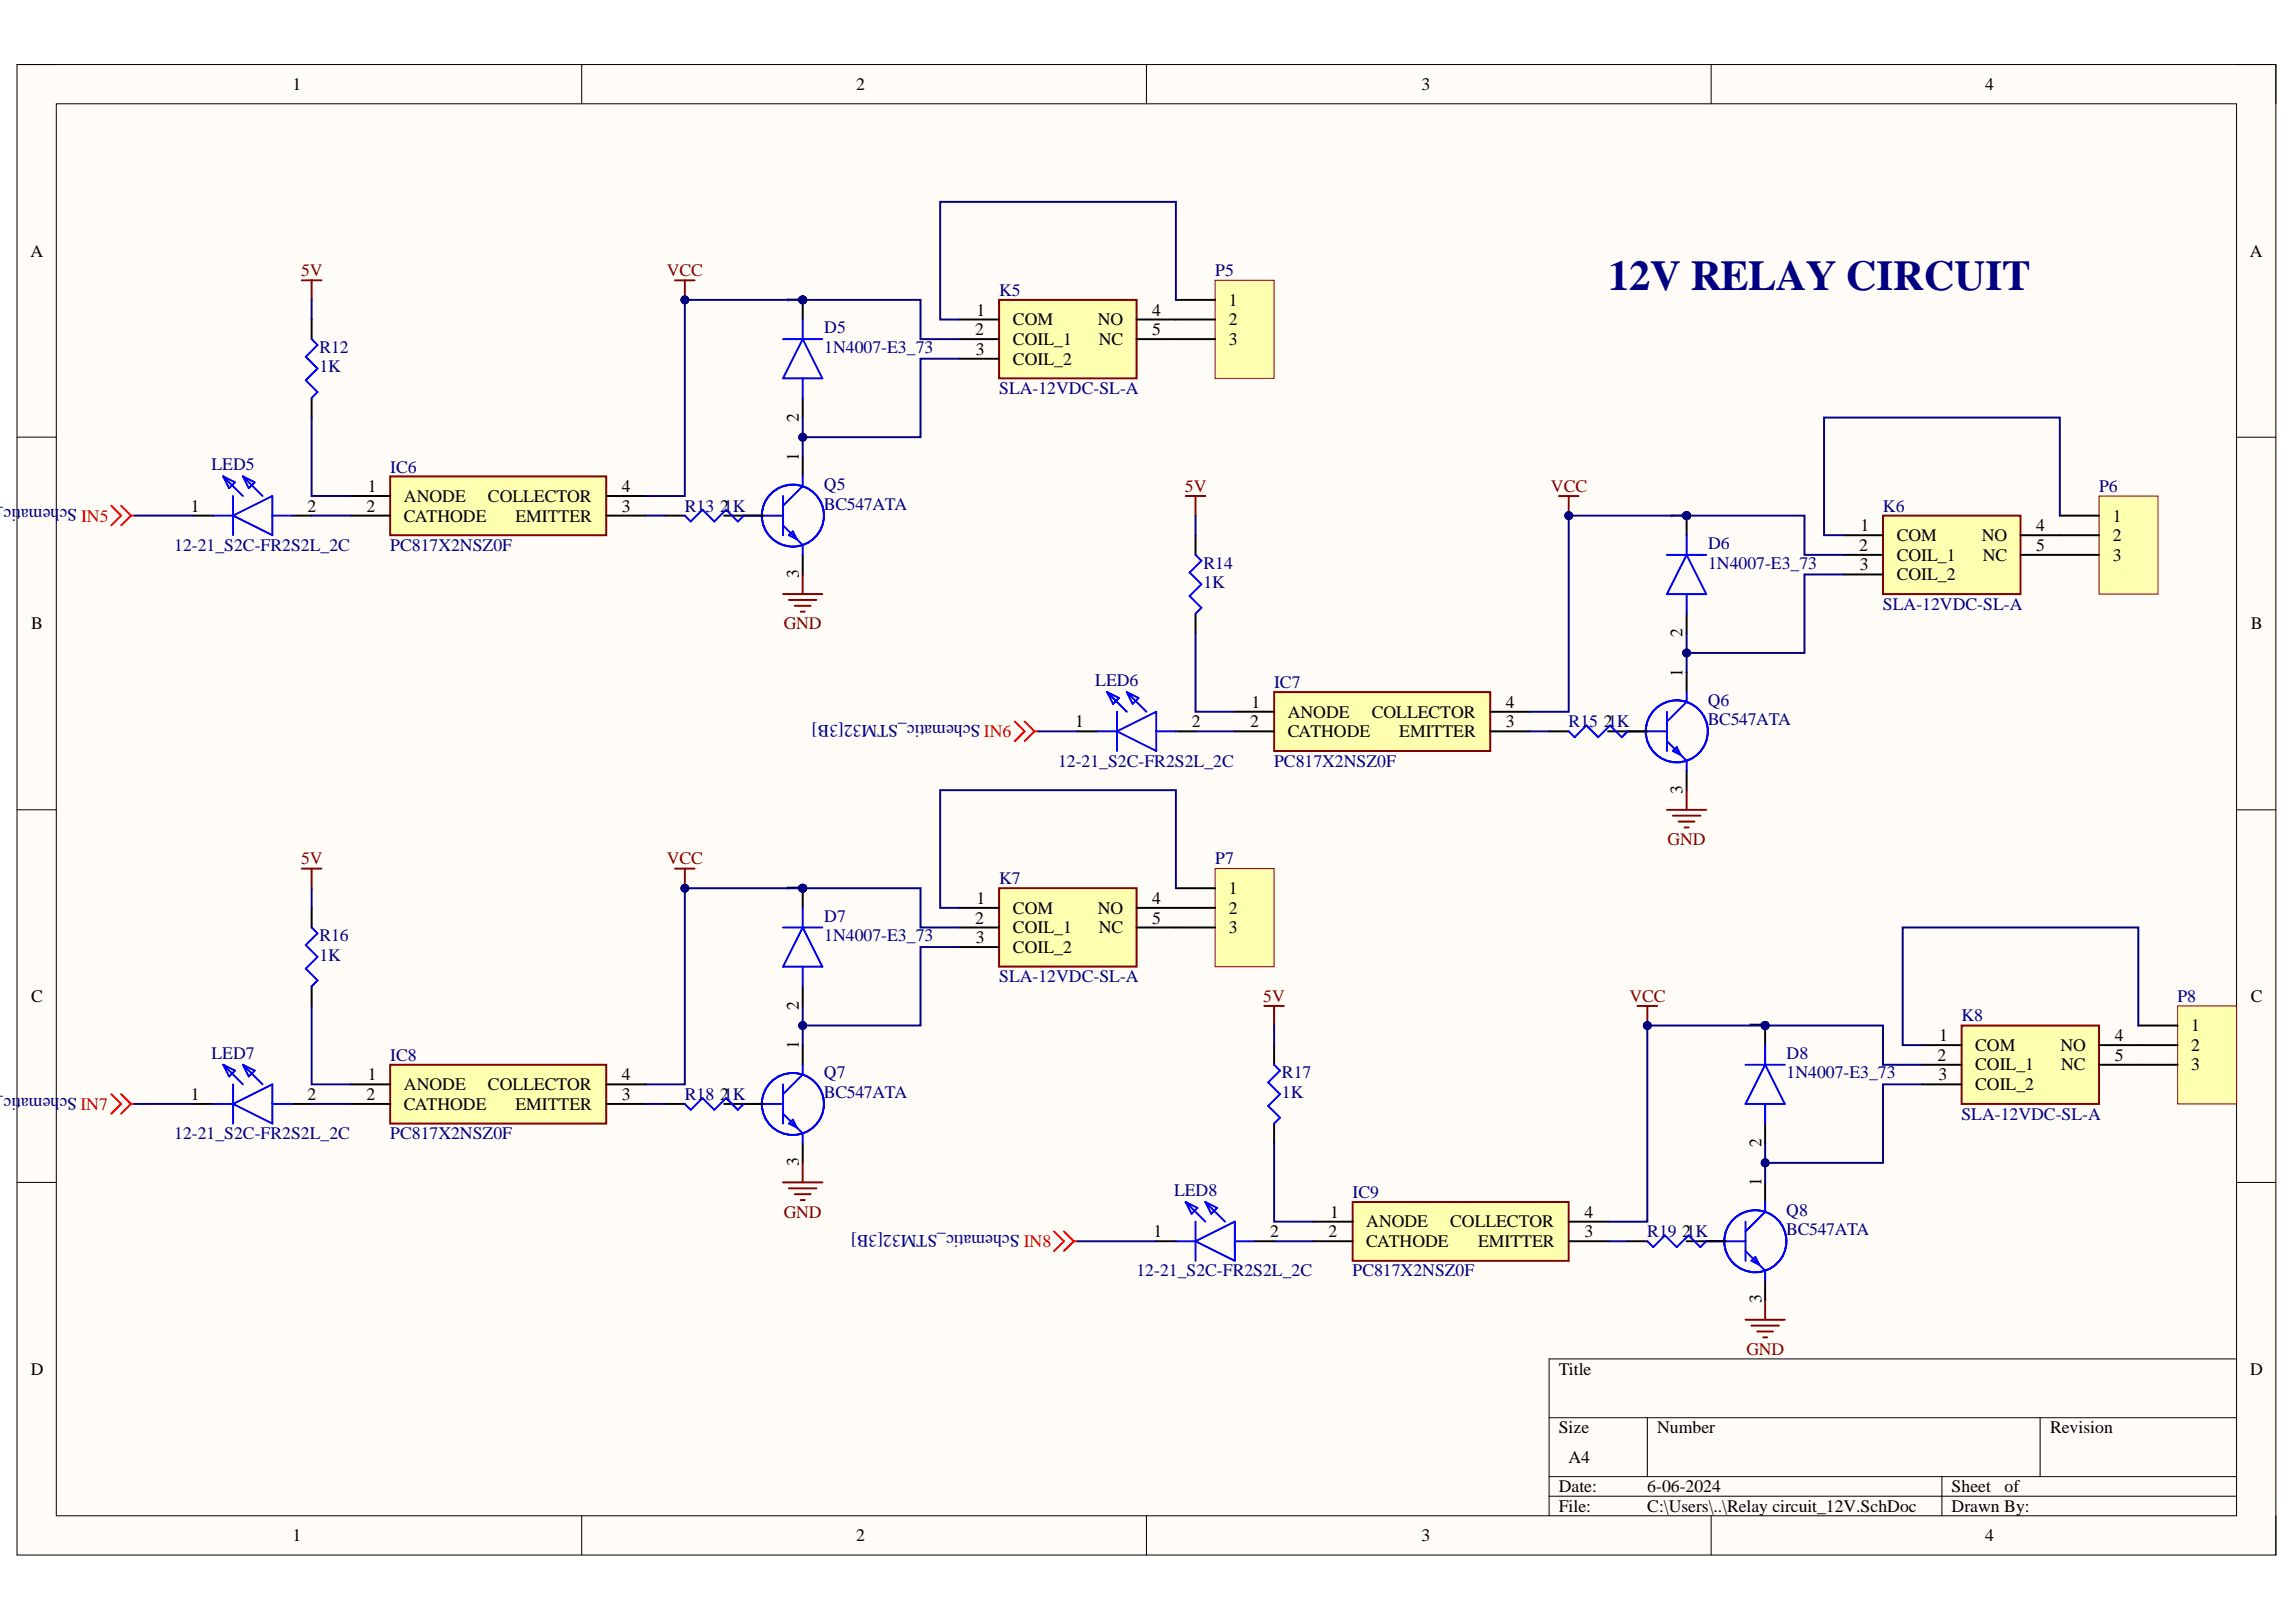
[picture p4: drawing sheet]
<svg xmlns="http://www.w3.org/2000/svg" width="297mm" height="210mm" viewBox="0 0 297 210" stroke-linecap="round" stroke-linejoin="round" font-family="sans-serif">
<defs><g id="words">
<text font-size="5.5" fill="#000080" x="208" y="37.6">12V RELAY CIRCUIT</text>
<g font-size="2.3">
<text x="37.8" y="11.7">1</text>
<text x="110.7" y="11.7">2</text>
<text x="183.9" y="11.7">3</text>
<text x="256.8" y="11.7">4</text>
<text x="3.9" y="33.2">A</text>
<text x="291.1" y="33.2">A</text>
<text x="103.3" y="39.3" transform="rotate(-90 103.3 39.3)">1</text>
<text x="126.3" y="40.8">1</text>
<text x="149.1" y="40.8">4</text>
<text x="159" y="39.6">1</text>
<text x="126.2" y="43.4">2</text>
<text x="126.3" y="45.9">3</text>
<text x="131" y="42.1">COM</text>
<text x="131" y="44.6">COIL_1</text>
<text x="131" y="47.2">COIL_2</text>
<text x="142" y="42.1">NO</text>
<text x="142.2" y="44.6">NC</text>
<text x="149.1" y="43.4">5</text>
<text x="159" y="42.1">2</text>
<text x="159" y="44.6">3</text>
<text x="103.3" y="59.6" transform="rotate(-90 103.3 59.6)">1</text>
<text x="103.3" y="54.6" transform="rotate(-90 103.3 54.6)">2</text>
<text x="47.6" y="63.7">1</text>
<text x="52.3" y="65">ANODE</text>
<text x="63.1" y="65">COLLECTOR</text>
<text x="80.5" y="63.7">4</text>
<text x="24.7" y="66.2">1</text>
<text x="39.8" y="66.2">2</text>
<text x="47.4" y="66.2">2</text>
<text x="52.3" y="67.5">CATHODE</text>
<text x="66.7" y="67.5">EMITTER</text>
<text x="80.5" y="66.2">3</text>
<text x="93.2" y="66.2">21K</text>
<text x="217.7" y="67.2" transform="rotate(-90 217.7 67.2)">1</text>
<text x="240.5" y="71.3">2</text>
<text x="240.7" y="68.8">1</text>
<text x="245.4" y="70">COM</text>
<text x="256.4" y="70">NO</text>
<text x="263.4" y="68.8">4</text>
<text x="263.4" y="71.3">5</text>
<text x="273.3" y="67.5">1</text>
<text x="273.3" y="70">2</text>
<text x="103.3" y="74.8" transform="rotate(-90 103.3 74.8)">3</text>
<text x="240.6" y="73.8">3</text>
<text x="245.4" y="72.6">COIL_1</text>
<text x="245.4" y="75.1">COIL_2</text>
<text x="256.5" y="72.6">NC</text>
<text x="273.3" y="72.6">3</text>
<text x="4" y="81.4">B</text>
<text x="217.7" y="82.5" transform="rotate(-90 217.7 82.5)">2</text>
<text x="291.2" y="81.4">B</text>
<text x="217.7" y="87.5" transform="rotate(-90 217.7 87.5)">1</text>
<text x="139.1" y="94.1">1</text>
<text x="154.2" y="94.1">2</text>
<text x="161.7" y="94.1">2</text>
<text x="161.9" y="91.6">1</text>
<text x="166.6" y="92.9">ANODE</text>
<text x="166.6" y="95.4">CATHODE</text>
<text x="177.5" y="92.9">COLLECTOR</text>
<text x="181" y="95.4">EMITTER</text>
<text x="194.8" y="91.6">4</text>
<text x="194.8" y="94.1">3</text>
<text x="207.5" y="94.1">21K</text>
<text x="217.7" y="102.7" transform="rotate(-90 217.7 102.7)">3</text>
<text x="103.3" y="115.5" transform="rotate(-90 103.3 115.5)">1</text>
<text x="126.2" y="119.5">2</text>
<text x="126.3" y="117">1</text>
<text x="131" y="118.3">COM</text>
<text x="142" y="118.3">NO</text>
<text x="149.1" y="117">4</text>
<text x="149.1" y="119.5">5</text>
<text x="159" y="115.7">1</text>
<text x="159" y="118.3">2</text>
<text x="126.3" y="122.1">3</text>
<text x="131" y="120.8">COIL_1</text>
<text x="131" y="123.3">COIL_2</text>
<text x="142.2" y="120.8">NC</text>
<text x="159" y="120.8">3</text>
<text x="4" y="129.7">C</text>
<text x="103.3" y="130.7" transform="rotate(-90 103.3 130.7)">2</text>
<text x="291.2" y="129.7">C</text>
<text x="103.3" y="135.7" transform="rotate(-90 103.3 135.7)">1</text>
<text x="227.9" y="133.2" transform="rotate(-90 227.9 133.2)">1</text>
<text x="250.7" y="137.3">2</text>
<text x="250.9" y="134.7">1</text>
<text x="255.5" y="136">COM</text>
<text x="266.6" y="136">NO</text>
<text x="273.6" y="134.7">4</text>
<text x="273.6" y="137.3">5</text>
<text x="283.5" y="133.5">1</text>
<text x="283.5" y="136">2</text>
<text x="24.7" y="142.4">1</text>
<text x="39.8" y="142.4">2</text>
<text x="47.4" y="142.4">2</text>
<text x="47.6" y="139.8">1</text>
<text x="52.3" y="141.1">ANODE</text>
<text x="52.3" y="143.6">CATHODE</text>
<text x="63.1" y="141.1">COLLECTOR</text>
<text x="66.7" y="143.6">EMITTER</text>
<text x="80.5" y="139.8">4</text>
<text x="80.5" y="142.4">3</text>
<text x="93.2" y="142.4">21K</text>
<text x="250.8" y="139.8">3</text>
<text x="255.5" y="138.5">COIL_1</text>
<text x="255.5" y="141.1">COIL_2</text>
<text x="266.7" y="138.5">NC</text>
<text x="283.5" y="138.5">3</text>
<text x="227.9" y="148.5" transform="rotate(-90 227.9 148.5)">2</text>
<text x="103.3" y="150.9" transform="rotate(-90 103.3 150.9)">3</text>
<text x="227.9" y="153.5" transform="rotate(-90 227.9 153.5)">1</text>
<text x="149.2" y="160.1">1</text>
<text x="164.3" y="160.1">2</text>
<text x="171.9" y="160.1">2</text>
<text x="172.1" y="157.6">1</text>
<text x="176.8" y="158.8">ANODE</text>
<text x="176.8" y="161.4">CATHODE</text>
<text x="187.6" y="158.8">COLLECTOR</text>
<text x="191.2" y="161.4">EMITTER</text>
<text x="205" y="157.6">4</text>
<text x="205" y="160.1">3</text>
<text x="217.6" y="160.1">21K</text>
<text x="227.9" y="168.7" transform="rotate(-90 227.9 168.7)">3</text>
<text x="4" y="177.9">D</text>
<text x="201.7" y="177.9">Title</text>
<text x="291.1" y="177.9">D</text>
<text x="201.7" y="185.5">Size</text>
<text x="214.4" y="185.5">Number</text>
<text x="265.2" y="185.5">Revision</text>
<text x="202.9" y="189.3">A4</text>
<text x="201.7" y="193.1">Date:</text>
<text x="201.7" y="195.6">File:</text>
<text x="213.1" y="193.1">6-06-2024</text>
<text x="213.1" y="195.6">C:\Users\..\Relay circuit_12V.SchDoc</text>
<text x="252.5" y="193.1">Sheet</text>
<text x="252.5" y="195.6">Drawn By:</text>
<text x="259.3" y="193.1">of</text>
<text x="37.8" y="199.5">1</text>
<text x="110.7" y="199.5">2</text>
<text x="183.9" y="199.5">3</text>
<text x="256.8" y="199.5">4</text>
</g>
<g font-size="2.3" fill="#800000">
<text x="38.9" y="35.8">5V</text>
<text x="86.3" y="35.8">VCC</text>
<text x="153.3" y="63.7">5V</text>
<text x="200.6" y="63.7">VCC</text>
<text x="101.4" y="81.4">GND</text>
<text x="38.9" y="111.9">5V</text>
<text x="86.3" y="111.9">VCC</text>
<text x="215.7" y="109.3">GND</text>
<text x="163.4" y="129.7">5V</text>
<text x="210.8" y="129.7">VCC</text>
<text x="101.4" y="157.6">GND</text>
<text x="225.9" y="175.3">GND</text>
</g>
<g font-size="2.3" fill="#000080">
<text x="157.2" y="35.8">P5</text>
<text x="129.3" y="38.3">K5</text>
<text x="41.3" y="45.7">R12</text>
<text x="106.6" y="43.1">D5</text>
<text x="106.6" y="45.7">1N4007-E3_73</text>
<text x="41.3" y="48.2">1K</text>
<text x="129.3" y="51">SLA-12VDC-SL-A</text>
<text x="2.1" y="65.9" transform="rotate(-180 2.1 65.9)">ic_S</text>
<text x="9.9" y="65.9" transform="rotate(-180 9.9 65.9)">Schemat</text>
<text x="27.4" y="60.9">LED5</text>
<text x="50.5" y="61.2">IC6</text>
<text x="106.6" y="63.4">Q5</text>
<text x="106.6" y="66">BC547ATA</text>
<text x="271.6" y="63.7">P6</text>
<text x="22.5" y="71.3">12-21_S2C-FR2S2L_2C</text>
<text x="50.5" y="71.3">PC817X2NSZ0F</text>
<text x="88.6" y="66.2">R13</text>
<text x="221" y="71">D6</text>
<text x="243.6" y="66.2">K6</text>
<text x="155.7" y="76.1">1K</text>
<text x="155.7" y="73.6">R14</text>
<text x="221" y="73.6">1N4007-E3_73</text>
<text x="243.6" y="78.9">SLA-12VDC-SL-A</text>
<text x="141.7" y="88.8">LED6</text>
<text x="164.8" y="89.1">IC7</text>
<text x="126.8" y="93.8" transform="rotate(-180 126.8 93.8)">Schematic_STM32[3B]</text>
<text x="202.9" y="94.1">R15</text>
<text x="220.9" y="91.3">Q6</text>
<text x="220.9" y="93.9">BC547ATA</text>
<text x="136.9" y="99.2">12-21_S2C-FR2S2L_2C</text>
<text x="164.8" y="99.2">PC817X2NSZ0F</text>
<text x="157.2" y="111.9">P7</text>
<text x="106.6" y="119.3">D7</text>
<text x="129.3" y="114.4">K7</text>
<text x="41.3" y="124.3">1K</text>
<text x="41.3" y="121.8">R16</text>
<text x="106.6" y="121.8">1N4007-E3_73</text>
<text x="129.3" y="127.1">SLA-12VDC-SL-A</text>
<text x="281.7" y="129.7">P8</text>
<text x="27.4" y="137">LED7</text>
<text x="50.5" y="137.3">IC8</text>
<text x="231.1" y="137">D8</text>
<text x="253.8" y="132.2">K8</text>
<text x="2.1" y="142.1" transform="rotate(-180 2.1 142.1)">ic_S</text>
<text x="9.9" y="142.1" transform="rotate(-180 9.9 142.1)">Schemat</text>
<text x="88.6" y="142.4">R18</text>
<text x="106.6" y="139.5">Q7</text>
<text x="106.6" y="142.1">BC547ATA</text>
<text x="165.8" y="142.1">1K</text>
<text x="165.8" y="139.5">R17</text>
<text x="231.1" y="139.5">1N4007-E3_73</text>
<text x="22.5" y="147.4">12-21_S2C-FR2S2L_2C</text>
<text x="50.5" y="147.4">PC817X2NSZ0F</text>
<text x="253.8" y="144.9">SLA-12VDC-SL-A</text>
<text x="151.9" y="154.8">LED8</text>
<text x="175" y="155">IC9</text>
<text x="131.9" y="159.8" transform="rotate(-180 131.9 159.8)">Schematic_STM32[3B]</text>
<text x="213.1" y="160.1">R19</text>
<text x="231.1" y="157.3">Q8</text>
<text x="231.1" y="159.8">BC547ATA</text>
<text x="147" y="165.2">12-21_S2C-FR2S2L_2C</text>
<text x="175" y="165.2">PC817X2NSZ0F</text>
</g>
<g font-size="2.3" fill="#f00">
<text x="10.5" y="67.5">IN5</text>
<text x="127.3" y="95.4">IN6</text>
<text x="10.4" y="143.6">IN7</text>
<text x="132.4" y="161.4">IN8</text>
</g>
</g></defs>
<path d="M2.2 8.4h292.2v192.8h-292.2z" fill-rule="evenodd" fill="#fffcf8"/>
<path d="M2.2 8.4h292.2v192.8h-292.2z" fill="none" stroke="#000" stroke-width=".13"/>
<path d="M7.3 13.4h282v182.8h-282z" fill-rule="evenodd" fill="#fffcf8"/>
<g fill="none" stroke="#000" stroke-width=".13">
<path d="M2.2 8.4h5.1M7.3 13.4h282v182.8h-282zM75.3 8.4v5M148.3 8.4v5M221.4 8.4v5M289.3 8.4h5.1v5M2.2 56.6h5.1M289.3 56.6h5.1M2.2 104.8h5.1M289.3 104.8h5.1M2.2 153h5.1M289.3 153h5.1"/>
<path d="M289.3 175.9h-88.9v20.3M75.3 196.2v5M148.3 196.2v5M200.4 183.5h88.9M200.4 191.1h88.9M200.4 193.6h88.9M213.1 183.5v7.6M221.4 196.2v5M251.2 191.1v5.1M263.9 183.5v7.6M294.4 196.2v5"/>
</g>
<circle cx="103.8" cy="38.8" r=".51" fill="#000080"/>
<circle cx="103.8" cy="38.8" r=".51" fill="none" stroke="#000080" stroke-width=".13"/>
<path d="M103.8 38.8v2.5" fill="none" stroke="#000" stroke-width=".25"/>
<circle cx="103.8" cy="38.8" r=".51" fill="#000080"/>
<circle cx="103.8" cy="38.8" r=".51" fill="none" stroke="#000080" stroke-width=".13"/>
<path d="M103.8 51.5v2.5M103.8 59.1v2.5M93.7 66.7h2.5M103.8 71.8v2.5" fill="none" stroke="#000" stroke-width=".25"/>
<g fill="none" stroke="#00f" stroke-width=".25">
<path d="M101.3 43.9h5.1M103.8 43.9l2.6 5.1h-5.1zM103.8 41.3v2.6M103.8 49v2.5M96.2 66.7h5.1M101.3 68l2.5 2.5v1.3M101.3 64.2v5.1M102.1 69.3l.5-.5 .5 1zM103.8 61.6v1.3l-2.5 2.6"/>
<circle cx="102.6" cy="66.7" r="4"/>
</g>
<path d="M101.3 76.9h5.1M102.1 77.6h3.5M102.8 78.4h2.1M103.6 79.2h.5M103.8 74.3v2.6" fill="none" stroke="#800000" stroke-width=".25"/>
<path d="M50.5 61.6h27.9v7.7h-27.9z" fill-rule="evenodd" fill="#ffffb0"/>
<path d="M39 36.3h2.6M40.3 36.3v2.5M87.3 36.3h2.6M88.6 36.3v2.5M50.5 61.6h27.9v7.7h-27.9z" fill="none" stroke="#800000" stroke-width=".25"/>
<path d="M40.3 41.3v2.6M40.3 51.5v2.5M45.4 64.2h5.1M45.4 66.7h5.1M78.4 64.2h5.1M78.4 66.7h5.1M86.1 66.7h2.5M96.2 66.7h2.6" fill="none" stroke="#000" stroke-width=".25"/>
<path d="M40.3 43.9l.8 .7-1.5 1.6 1.5 1.5-1.5 1.5 1.5 1.5-.8 .8M88.6 66.7l.8 .8 1.5-1.5 1.5 1.5 1.5-1.5 1.6 1.5 .7-.8" fill="none" stroke="#00f" stroke-width=".25"/>
<circle cx="88.6" cy="38.8" r=".51" fill="#000080"/>
<circle cx="88.6" cy="38.8" r=".51" fill="none" stroke="#000080" stroke-width=".13"/>
<path d="M25.1 66.7h2.5M37.8 66.7h2.5" fill="none" stroke="#000" stroke-width=".25"/>
<path d="M27.6 66.7h2.6M28.9 61.6l2.5 2.6M28.9 61.6l1.5 .8-.8 .8zM30.2 66.7l5-2.5v5.1zM30.2 64.2v5.1M31.4 61.6l2.6 2.6M31.4 61.6l1.5 .8-.7 .8zM35.2 66.7h2.6" fill="none" stroke="#00f" stroke-width=".25"/>
<path d="M129.3 38.8h17.7v10.2h-17.7z" fill-rule="evenodd" fill="#ffffb0"/>
<path d="M129.3 38.8h17.7v10.2h-17.7z" fill="none" stroke="#800000" stroke-width=".25"/>
<path d="M124.2 41.3h5.1M124.2 43.9h5.1M124.2 46.4h5.1M147 41.3h5.1M147 43.9h5.1" fill="none" stroke="#000" stroke-width=".25"/>
<path d="M103.8 54v5.1" fill="none" stroke="#000080" stroke-width=".25"/>
<circle cx="103.8" cy="56.6" r=".51" fill="#000080"/>
<circle cx="103.8" cy="56.6" r=".51" fill="none" stroke="#000080" stroke-width=".13"/>
<path d="M103.8 38.8h-15.2v25.4h-5.1" fill="none" stroke="#000080" stroke-width=".25"/>
<circle cx="88.6" cy="38.8" r=".51" fill="#000080"/>
<circle cx="88.6" cy="38.8" r=".51" fill="none" stroke="#000080" stroke-width=".13"/>
<circle cx="103.8" cy="38.8" r=".51" fill="#000080"/>
<circle cx="103.8" cy="38.8" r=".51" fill="none" stroke="#000080" stroke-width=".13"/>
<path d="M40.3 38.8v2.5M40.3 54v10.2h5.1M40.3 66.7h5.1M83.5 66.7h2.6" fill="none" stroke="#000080" stroke-width=".25"/>
<path d="M157.2 36.3h7.6v12.7h-7.6z" fill-rule="evenodd" fill="#ffffb0"/>
<path d="M157.2 36.3h7.6v12.7h-7.6z" fill="none" stroke="#800000" stroke-width=".13"/>
<path d="M152.1 38.8h5.1M152.1 41.3h5.1M152.1 43.9h5.1" fill="none" stroke="#000" stroke-width=".25"/>
<path d="M103.8 38.8h15.3v5.1h5.1M152.1 38.8v-12.7h-30.5v15.2h2.6" fill="none" stroke="#000080" stroke-width=".25"/>
<circle cx="103.8" cy="38.8" r=".51" fill="#000080"/>
<circle cx="103.8" cy="38.8" r=".51" fill="none" stroke="#000080" stroke-width=".13"/>
<path d="M124.2 46.4h-5.1v10.2h-15.3" fill="none" stroke="#000080" stroke-width=".25"/>
<circle cx="103.8" cy="56.6" r=".51" fill="#000080"/>
<circle cx="103.8" cy="56.6" r=".51" fill="none" stroke="#000080" stroke-width=".13"/>
<circle cx="218.2" cy="66.7" r=".51" fill="#000080"/>
<circle cx="218.2" cy="66.7" r=".51" fill="none" stroke="#000080" stroke-width=".13"/>
<path d="M218.2 66.7v2.6" fill="none" stroke="#000" stroke-width=".25"/>
<circle cx="218.2" cy="66.7" r=".51" fill="#000080"/>
<circle cx="218.2" cy="66.7" r=".51" fill="none" stroke="#000080" stroke-width=".13"/>
<path d="M218.2 79.4v2.6M208 94.6h2.6M218.2 87v2.6M218.2 99.7v2.6" fill="none" stroke="#000" stroke-width=".25"/>
<g fill="none" stroke="#00f" stroke-width=".25">
<path d="M215.7 71.8h5M218.2 71.8l2.5 5.1h-5zM218.2 69.3v2.5M218.2 76.9v2.5M210.6 94.6h5.1M215.7 95.9l2.5 2.6v1.2M215.7 92.1v5.1M216.4 97.2l.5-.5 .5 1zM218.2 89.6v1.2l-2.5 2.6"/>
<circle cx="216.9" cy="94.6" r="4"/>
</g>
<path d="M215.7 104.8h5M216.4 105.6h3.6M217.2 106.3h2M217.9 107.1h.6M218.2 102.3v2.5" fill="none" stroke="#800000" stroke-width=".25"/>
<path d="M164.8 89.6h28v7.6h-28z" fill-rule="evenodd" fill="#ffffb0"/>
<path d="M153.4 64.2h2.5M154.7 64.2v2.5M201.7 64.2h2.5M202.9 64.2v2.5M164.8 89.6h28v7.6h-28z" fill="none" stroke="#800000" stroke-width=".25"/>
<path d="M154.7 69.3v2.5M154.7 79.4v2.6M159.7 92.1h5.1M159.7 94.6h5.1M192.8 92.1h5.1M192.8 94.6h5.1M200.4 94.6h2.5M210.6 94.6h2.5" fill="none" stroke="#000" stroke-width=".25"/>
<path d="M154.7 71.8l.7 .8-1.5 1.5 1.5 1.5-1.5 1.5 1.5 1.6-.7 .7M202.9 94.6l.8 .8 1.5-1.5 1.6 1.5 1.5-1.5 1.5 1.5 .8-.8" fill="none" stroke="#00f" stroke-width=".25"/>
<circle cx="202.9" cy="66.7" r=".51" fill="#000080"/>
<circle cx="202.9" cy="66.7" r=".51" fill="none" stroke="#000080" stroke-width=".13"/>
<path d="M139.4 94.6h2.6M152.1 94.6h2.6" fill="none" stroke="#000" stroke-width=".25"/>
<path d="M142 94.6h2.5M143.2 89.6l2.6 2.5M143.2 89.6l1.6 .7-.8 .8zM144.5 94.6l5.1-2.5v5.1zM144.5 92.1v5.1M145.8 89.6l2.5 2.5M145.8 89.6l1.5 .7-.8 .8zM149.6 94.6h2.5" fill="none" stroke="#00f" stroke-width=".25"/>
<path d="M243.6 66.7h17.8v10.2h-17.8z" fill-rule="evenodd" fill="#ffffb0"/>
<path d="M243.6 66.7h17.8v10.2h-17.8z" fill="none" stroke="#800000" stroke-width=".25"/>
<path d="M238.5 69.3h5.1M238.5 71.8h5.1M238.5 74.3h5.1M261.4 69.3h5.1M261.4 71.8h5.1" fill="none" stroke="#000" stroke-width=".25"/>
<path d="M218.2 82v5" fill="none" stroke="#000080" stroke-width=".25"/>
<circle cx="218.2" cy="84.5" r=".51" fill="#000080"/>
<circle cx="218.2" cy="84.5" r=".51" fill="none" stroke="#000080" stroke-width=".13"/>
<path d="M218.2 66.7h-15.3v25.4h-5" fill="none" stroke="#000080" stroke-width=".25"/>
<circle cx="202.9" cy="66.7" r=".51" fill="#000080"/>
<circle cx="202.9" cy="66.7" r=".51" fill="none" stroke="#000080" stroke-width=".13"/>
<circle cx="218.2" cy="66.7" r=".51" fill="#000080"/>
<circle cx="218.2" cy="66.7" r=".51" fill="none" stroke="#000080" stroke-width=".13"/>
<path d="M154.7 66.7v2.6M154.7 82v10.1h5M154.7 94.6h5M197.9 94.6h2.5" fill="none" stroke="#000080" stroke-width=".25"/>
<path d="M271.6 64.2h7.6v12.7h-7.6z" fill-rule="evenodd" fill="#ffffb0"/>
<path d="M271.6 64.2h7.6v12.7h-7.6z" fill="none" stroke="#800000" stroke-width=".13"/>
<path d="M266.5 66.7h5.1M266.5 69.3h5.1M266.5 71.8h5.1" fill="none" stroke="#000" stroke-width=".25"/>
<path d="M218.2 66.7h15.2v5.1h5.1M266.5 66.7v-12.7h-30.5v15.3h2.5" fill="none" stroke="#000080" stroke-width=".25"/>
<circle cx="218.2" cy="66.7" r=".51" fill="#000080"/>
<circle cx="218.2" cy="66.7" r=".51" fill="none" stroke="#000080" stroke-width=".13"/>
<path d="M238.5 74.3h-5.1v10.2h-15.2" fill="none" stroke="#000080" stroke-width=".25"/>
<circle cx="218.2" cy="84.5" r=".51" fill="#000080"/>
<circle cx="218.2" cy="84.5" r=".51" fill="none" stroke="#000080" stroke-width=".13"/>
<circle cx="228.4" cy="132.7" r=".51" fill="#000080"/>
<circle cx="228.4" cy="132.7" r=".51" fill="none" stroke="#000080" stroke-width=".13"/>
<path d="M228.4 132.7v2.5" fill="none" stroke="#000" stroke-width=".25"/>
<circle cx="228.4" cy="132.7" r=".51" fill="#000080"/>
<circle cx="228.4" cy="132.7" r=".51" fill="none" stroke="#000080" stroke-width=".13"/>
<path d="M228.4 145.4v2.5M228.4 153v2.6M218.2 160.6h2.5M228.4 165.7v2.5" fill="none" stroke="#000" stroke-width=".25"/>
<g fill="none" stroke="#00f" stroke-width=".25">
<path d="M225.8 137.8h5.1M228.4 137.8l2.5 5.1h-5.1zM228.4 135.2v2.6M225.8 158.1v5.1M228.4 142.9v2.5M228.4 155.6v1.2l-2.6 2.6M220.7 160.6h5.1M225.8 161.9l2.6 2.5v1.3M226.6 163.2l.5-.5 .5 1z"/>
<circle cx="227.1" cy="160.6" r="4"/>
</g>
<path d="M225.8 170.8h5.1M226.6 171.5h3.5M227.3 172.3h2.1M228.1 173.1h.5M228.4 168.2v2.6" fill="none" stroke="#800000" stroke-width=".25"/>
<path d="M175 155.6h27.9v7.6h-27.9z" fill-rule="evenodd" fill="#ffffb0"/>
<path d="M163.6 130.2h2.5M164.8 130.2v2.5M211.9 130.2h2.5M213.1 130.2v2.5M175 155.6h27.9v7.6h-27.9z" fill="none" stroke="#800000" stroke-width=".25"/>
<path d="M164.8 135.2v2.6M164.8 145.4v2.5M169.9 158.1h5.1M202.9 158.1h5.1M169.9 160.6h5.1M202.9 160.6h5.1M210.6 160.6h2.5M220.7 160.6h2.6" fill="none" stroke="#000" stroke-width=".25"/>
<path d="M164.8 137.8l.8 .7-1.5 1.6 1.5 1.5-1.5 1.5 1.5 1.5-.8 .8M213.1 160.6l.8 .8 1.5-1.5 1.5 1.5 1.6-1.5 1.5 1.5 .7-.8" fill="none" stroke="#00f" stroke-width=".25"/>
<circle cx="213.1" cy="132.7" r=".51" fill="#000080"/>
<circle cx="213.1" cy="132.7" r=".51" fill="none" stroke="#000080" stroke-width=".13"/>
<path d="M149.6 160.6h2.5M162.3 160.6h2.5" fill="none" stroke="#000" stroke-width=".25"/>
<path d="M153.4 155.6l2.5 2.5M153.4 155.6l1.5 .7-.7 .8zM154.7 158.1v5.1M155.9 155.6l2.6 2.5M155.9 155.6l1.6 .7-.8 .8zM152.1 160.6h2.6M154.7 160.6l5-2.5v5.1zM159.7 160.6h2.6" fill="none" stroke="#00f" stroke-width=".25"/>
<path d="M253.8 132.7h17.8v10.2h-17.8z" fill-rule="evenodd" fill="#ffffb0"/>
<path d="M253.8 132.7h17.8v10.2h-17.8z" fill="none" stroke="#800000" stroke-width=".25"/>
<path d="M248.7 135.2h5.1M248.7 137.8h5.1M271.6 135.2h5M271.6 137.8h5M248.7 140.3h5.1" fill="none" stroke="#000" stroke-width=".25"/>
<path d="M228.4 147.9v5.1" fill="none" stroke="#000080" stroke-width=".25"/>
<circle cx="228.4" cy="150.5" r=".51" fill="#000080"/>
<circle cx="228.4" cy="150.5" r=".51" fill="none" stroke="#000080" stroke-width=".13"/>
<path d="M228.4 132.7h-15.3v25.4h-5.1" fill="none" stroke="#000080" stroke-width=".25"/>
<circle cx="213.1" cy="132.7" r=".51" fill="#000080"/>
<circle cx="213.1" cy="132.7" r=".51" fill="none" stroke="#000080" stroke-width=".13"/>
<circle cx="228.4" cy="132.7" r=".51" fill="#000080"/>
<circle cx="228.4" cy="132.7" r=".51" fill="none" stroke="#000080" stroke-width=".13"/>
<path d="M164.8 132.7v2.5M164.8 147.9v10.2h5.1M164.8 160.6h5.1M208 160.6h2.6" fill="none" stroke="#000080" stroke-width=".25"/>
<path d="M281.7 130.2h7.6v12.7h-7.6z" fill-rule="evenodd" fill="#ffffb0"/>
<path d="M281.7 130.2h7.6v12.7h-7.6z" fill="none" stroke="#800000" stroke-width=".13"/>
<path d="M276.6 132.7h5.1M276.6 135.2h5.1M276.6 137.8h5.1" fill="none" stroke="#000" stroke-width=".25"/>
<path d="M228.4 132.7h15.2v5.1h5.1M276.6 132.7v-12.7h-30.4v15.2h2.5" fill="none" stroke="#000080" stroke-width=".25"/>
<circle cx="228.4" cy="132.7" r=".51" fill="#000080"/>
<circle cx="228.4" cy="132.7" r=".51" fill="none" stroke="#000080" stroke-width=".13"/>
<path d="M248.7 140.3h-5.1v10.2h-15.2" fill="none" stroke="#000080" stroke-width=".25"/>
<circle cx="228.4" cy="150.5" r=".51" fill="#000080"/>
<circle cx="228.4" cy="150.5" r=".51" fill="none" stroke="#000080" stroke-width=".13"/>
<circle cx="103.8" cy="114.9" r=".51" fill="#000080"/>
<circle cx="103.8" cy="114.9" r=".51" fill="none" stroke="#000080" stroke-width=".13"/>
<path d="M103.8 114.9v2.6" fill="none" stroke="#000" stroke-width=".25"/>
<circle cx="103.8" cy="114.9" r=".51" fill="#000080"/>
<circle cx="103.8" cy="114.9" r=".51" fill="none" stroke="#000080" stroke-width=".13"/>
<path d="M103.8 127.6v2.6M103.8 135.2v2.6M93.7 142.9h2.5M103.8 147.9v2.6" fill="none" stroke="#000" stroke-width=".25"/>
<g fill="none" stroke="#00f" stroke-width=".25">
<path d="M103.8 117.5v2.5M101.3 120h5.1M103.8 120l2.6 5.1h-5.1zM103.8 125.1v2.5M103.8 137.8v1.3l-2.5 2.5M96.2 142.9h5.1M101.3 144.1l2.5 2.6v1.2M101.3 140.3v5.1M102.1 145.4l.5-.5 .5 1z"/>
<circle cx="102.6" cy="142.9" r="4"/>
</g>
<path d="M101.3 153h5.1M102.1 153.8h3.5M102.8 154.5h2.1M103.6 155.3h.5M103.8 150.5v2.5" fill="none" stroke="#800000" stroke-width=".25"/>
<path d="M50.5 137.8h27.9v7.6h-27.9z" fill-rule="evenodd" fill="#ffffb0"/>
<path d="M39 112.4h2.6M40.3 112.4v2.5M87.3 112.4h2.6M88.6 112.4v2.5M50.5 137.8h27.9v7.6h-27.9z" fill="none" stroke="#800000" stroke-width=".25"/>
<path d="M40.3 117.5v2.5M40.3 127.6v2.6M45.4 140.3h5.1M45.4 142.9h5.1M78.4 140.3h5.1M78.4 142.9h5.1M86.1 142.9h2.5M96.2 142.9h2.6" fill="none" stroke="#000" stroke-width=".25"/>
<path d="M40.3 120l.8 .8-1.5 1.5 1.5 1.5-1.5 1.6 1.5 1.5-.8 .7M88.6 142.9l.8 .7 1.5-1.5 1.5 1.5 1.5-1.5 1.6 1.5 .7-.7" fill="none" stroke="#00f" stroke-width=".25"/>
<circle cx="88.6" cy="114.9" r=".51" fill="#000080"/>
<circle cx="88.6" cy="114.9" r=".51" fill="none" stroke="#000080" stroke-width=".13"/>
<path d="M25.1 142.9h2.5M37.8 142.9h2.5" fill="none" stroke="#000" stroke-width=".25"/>
<path d="M28.9 137.8l2.5 2.5M28.9 137.8l1.5 .7-.8 .8zM31.4 137.8l2.6 2.5M31.4 137.8l1.6 .7-.8 .8zM27.6 142.9h2.6M30.2 142.9l5-2.6v5.1zM30.2 140.3v5.1M35.2 142.9h2.6" fill="none" stroke="#00f" stroke-width=".25"/>
<path d="M129.3 114.9h17.7v10.2h-17.7z" fill-rule="evenodd" fill="#ffffb0"/>
<path d="M129.3 114.9h17.7v10.2h-17.7z" fill="none" stroke="#800000" stroke-width=".25"/>
<path d="M124.2 117.5h5.1M147 117.5h5.1M124.2 120h5.1M124.2 122.6h5.1M147 120h5.1" fill="none" stroke="#000" stroke-width=".25"/>
<path d="M103.8 130.2v5" fill="none" stroke="#000080" stroke-width=".25"/>
<circle cx="103.8" cy="132.7" r=".51" fill="#000080"/>
<circle cx="103.8" cy="132.7" r=".51" fill="none" stroke="#000080" stroke-width=".13"/>
<path d="M103.8 114.9h-15.2v25.4h-5.1" fill="none" stroke="#000080" stroke-width=".25"/>
<circle cx="88.6" cy="114.9" r=".51" fill="#000080"/>
<circle cx="88.6" cy="114.9" r=".51" fill="none" stroke="#000080" stroke-width=".13"/>
<circle cx="103.8" cy="114.9" r=".51" fill="#000080"/>
<circle cx="103.8" cy="114.9" r=".51" fill="none" stroke="#000080" stroke-width=".13"/>
<path d="M40.3 114.9v2.6M40.3 130.2v10.1h5.1M40.3 142.9h5.1M83.5 142.9h2.6" fill="none" stroke="#000080" stroke-width=".25"/>
<path d="M157.2 112.4h7.6v12.7h-7.6z" fill-rule="evenodd" fill="#ffffb0"/>
<path d="M157.2 112.4h7.6v12.7h-7.6z" fill="none" stroke="#800000" stroke-width=".13"/>
<path d="M152.1 114.9h5.1M152.1 117.5h5.1M152.1 120h5.1" fill="none" stroke="#000" stroke-width=".25"/>
<path d="M103.8 114.9h15.3v5.1h5.1M152.1 114.9v-12.6h-30.5v15.2h2.6" fill="none" stroke="#000080" stroke-width=".25"/>
<circle cx="103.8" cy="114.9" r=".51" fill="#000080"/>
<circle cx="103.8" cy="114.9" r=".51" fill="none" stroke="#000080" stroke-width=".13"/>
<path d="M124.2 122.6h-5.1v10.1h-15.3" fill="none" stroke="#000080" stroke-width=".25"/>
<circle cx="103.8" cy="132.7" r=".51" fill="#000080"/>
<circle cx="103.8" cy="132.7" r=".51" fill="none" stroke="#000080" stroke-width=".13"/>
<g fill="none" stroke="#f00" stroke-width=".25">
<path d="M14.4 65.5l1.3 1.2-1.3 1.3M15.7 65.5l1.2 1.2M16.9 66.7l-1.2 1.3M16.9 66.7h.5M131.3 93.4l1.3 1.2-1.3 1.3M132.6 93.4l1.2 1.2M133.8 94.6l-1.2 1.3M133.8 94.6h.5M14.4 141.6l1.3 1.3-1.3 1.2M15.7 141.6l1.2 1.3M16.9 142.9l-1.2 1.2M16.9 142.9h.5"/>
<path d="M136.4 159.4l1.2 1.2-1.2 1.3M137.6 159.4l1.3 1.2M138.9 160.6l-1.3 1.3M138.9 160.6h.5"/>
</g>
<path d="M17.4 66.7h7.7M134.3 94.6h5.1M17.4 142.9h7.7M139.4 160.6h10.2" fill="none" stroke="#000080" stroke-width=".25"/>
<use href="#words"/>
</svg>
